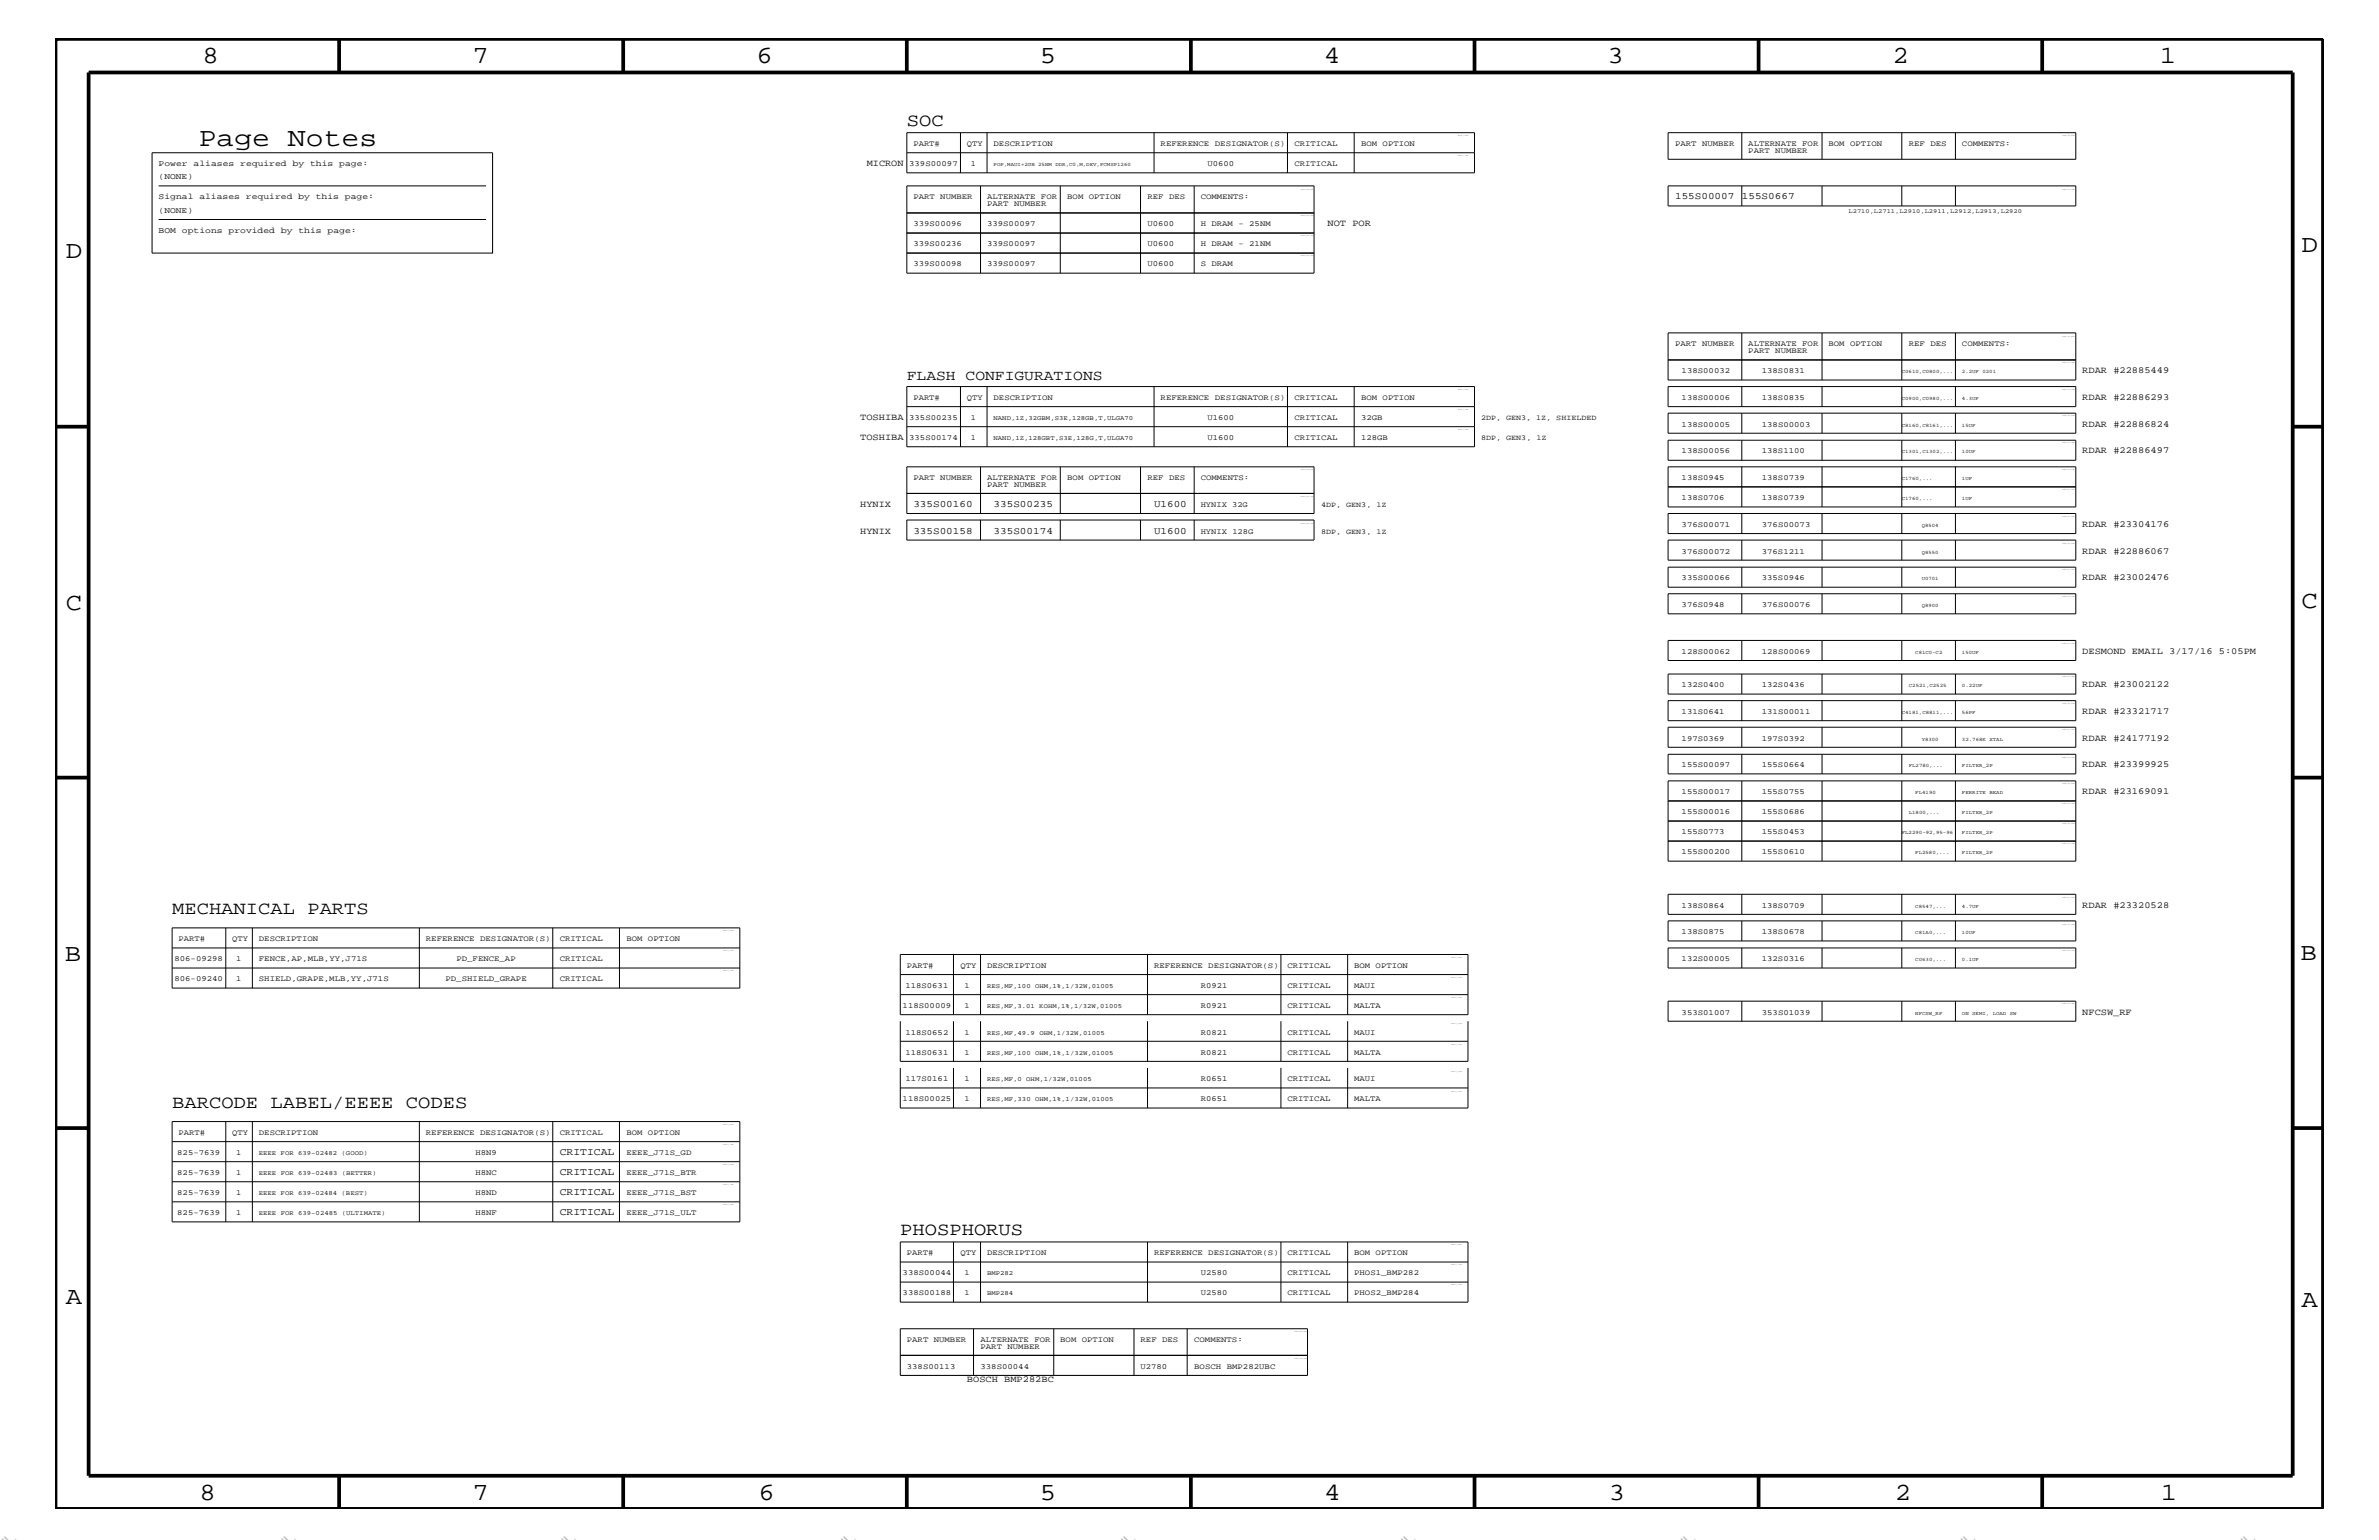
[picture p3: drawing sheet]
<svg xmlns="http://www.w3.org/2000/svg" width="432mm" height="279mm" viewBox="0 0 432 279" stroke-linecap="round" stroke-linejoin="round" font-family="sans-serif">
<defs><g id="words">
<text font-size="4.8" x="36.1" y="26.5">Page Notes</text>
<g font-size="4.5">
<text x="36.7" y="11.5">8</text>
<text x="85.8" y="11.5">7</text>
<text x="137.3" y="11.5">6</text>
<text x="188.7" y="11.5">5</text>
<text x="240.3" y="11.5">4</text>
<text x="291.8" y="11.5">3</text>
<text x="343.5" y="11.5">2</text>
<text x="392" y="11.5">1</text>
<text x="11.9" y="46.8">D</text>
<text x="417.7" y="45.7">D</text>
<text x="11.9" y="110.6">C</text>
<text x="417.7" y="110.3">C</text>
<text x="11.8" y="174.3">B</text>
<text x="417.6" y="174.2">B</text>
<text x="11.9" y="236.7">A</text>
<text x="417.7" y="237.1">A</text>
<text x="36.2" y="272.1">8</text>
<text x="85.8" y="272.1">7</text>
<text x="137.7" y="272.1">6</text>
<text x="188.7" y="272.1">5</text>
<text x="240.4" y="272.1">4</text>
<text x="292" y="272.1">3</text>
<text x="343.9" y="272.1">2</text>
<text x="392.2" y="272.1">1</text>
</g>
<g font-size="3.3">
<text x="164.6" y="22.9">SOC</text>
<text x="31.2" y="165.9">MECHANICAL PARTS</text>
<text x="31.2" y="201">BARCODE LABEL/EEEE CODES</text>
<text x="163.4" y="224.1">PHOSPHORUS</text>
</g>
<g font-size="2.8" fill="#b6b6b4">
<text x="0" y="279.4" transform="rotate(45 0 279.4)">=</text>
<text x="50.8" y="279.4" transform="rotate(45 50.8 279.4)">=</text>
<text x="101.6" y="279.4" transform="rotate(45 101.6 279.4)">=</text>
<text x="152.4" y="279.4" transform="rotate(45 152.4 279.4)">=</text>
<text x="203.2" y="279.4" transform="rotate(45 203.2 279.4)">=</text>
<text x="254" y="279.4" transform="rotate(45 254 279.4)">=</text>
<text x="304.8" y="279.4" transform="rotate(45 304.8 279.4)">=</text>
<text x="355.6" y="279.4" transform="rotate(45 355.6 279.4)">=</text>
<text x="406.4" y="279.4" transform="rotate(45 406.4 279.4)">=</text>
</g>
<text font-size="2.6" x="164.6" y="68.9">FLASH CONFIGURATIONS</text>
<g font-size="1.9">
<text x="101.6" y="209.6">CRITICAL</text>
<text x="101.6" y="213.2">CRITICAL</text>
<text x="101.6" y="220.4">CRITICAL</text>
<text x="101.6" y="216.9">CRITICAL</text>
</g>
<g font-size="1.8">
<text x="304" y="36.2">155S00007</text>
<text x="316.1" y="36.2">155S0667</text>
<text x="165.8" y="92">335S00160</text>
<text x="180.3" y="92">335S00235</text>
<text x="209.5" y="92">U1600</text>
<text x="165.8" y="96.8">335S00158</text>
<text x="180.3" y="96.8">335S00174</text>
<text x="209.5" y="96.8">U1600</text>
</g>
<g font-size="1.7">
<text x="157.3" y="30.2">MICRON</text>
<text x="241" y="41">NOT POR</text>
<text x="378" y="67.7">RDAR #22885449</text>
<text x="156.1" y="76.2">TOSHIBA</text>
<text x="378" y="77.4">RDAR #22886824</text>
<text x="378" y="72.6">RDAR #22886293</text>
<text x="156.1" y="79.9">TOSHIBA</text>
<text x="378" y="82.2">RDAR #22886497</text>
<text x="156.1" y="92">HYNIX</text>
<text x="378" y="95.6">RDAR #23304176</text>
<text x="156.1" y="96.8">HYNIX</text>
<text x="378" y="100.4">RDAR #22886067</text>
<text x="378" y="105.3">RDAR #23002476</text>
<text x="378" y="118.6">DESMOND EMAIL 3/17/16 5:05PM</text>
<text x="378" y="124.7">RDAR #23002122</text>
<text x="378" y="129.6">RDAR #23321717</text>
<text x="378" y="134.4">RDAR #24177192</text>
<text x="378" y="139.2">RDAR #23399925</text>
<text x="378" y="144">RDAR #23169091</text>
<text x="378" y="164.7">RDAR #23320528</text>
<text x="378" y="184.1">NFCSW_RF</text>
<text x="175.5" y="250.7">BOSCH BMP282BC</text>
</g>
<g font-size="1.5">
<text x="28.8" y="30.2">Power aliases required by this page:</text>
<text x="28.8" y="32.5">(NONE)</text>
<text x="28.8" y="36.2">Signal aliases required by this page:</text>
<text x="28.8" y="38.6">(NONE)</text>
<text x="28.8" y="42.3">BOM options provided by this page:</text>
</g>
<g font-size="1.4">
<text x="165.8" y="26.5">PART#</text>
<text x="175.5" y="26.5">QTY</text>
<text x="180.3" y="26.5">DESCRIPTION</text>
<text x="210.7" y="26.5">REFERENCE DESIGNATOR(S)</text>
<text x="234.9" y="26.5">CRITICAL</text>
<text x="247.1" y="26.5">BOM OPTION</text>
<text x="304" y="26.5">PART NUMBER</text>
<text x="317.3" y="27.7">PART NUMBER</text>
<text x="317.3" y="26.5">ALTERNATE FOR</text>
<text x="331.9" y="26.5">BOM OPTION</text>
<text x="346.5" y="26.5">REF DES</text>
<text x="356.1" y="26.5">COMMENTS:</text>
<text x="165" y="30.2">339S00097</text>
<text x="176.2" y="30.2">1</text>
<text x="219.2" y="30.2">U0600</text>
<text x="234.9" y="30.2">CRITICAL</text>
<text x="165.8" y="36.2">PART NUMBER</text>
<text x="165.8" y="41">339S00096</text>
<text x="179.2" y="37.4">PART NUMBER</text>
<text x="179.2" y="41">339S00097</text>
<text x="179.2" y="36.2">ALTERNATE FOR</text>
<text x="193.7" y="36.2">BOM OPTION</text>
<text x="208.3" y="41">U0600</text>
<text x="208.3" y="36.2">REF DES</text>
<text x="217.9" y="41">H DRAM - 25NM</text>
<text x="217.9" y="36.2">COMMENTS:</text>
<text x="165.8" y="44.6">339S00236</text>
<text x="179.2" y="44.6">339S00097</text>
<text x="208.3" y="44.6">U0600</text>
<text x="217.9" y="44.6">H DRAM - 21NM</text>
<text x="165.8" y="48.3">339S00098</text>
<text x="179.2" y="48.3">339S00097</text>
<text x="208.3" y="48.3">U0600</text>
<text x="217.9" y="48.3">S DRAM</text>
<text x="304" y="62.9">PART NUMBER</text>
<text x="317.3" y="64">PART NUMBER</text>
<text x="317.3" y="62.9">ALTERNATE FOR</text>
<text x="331.9" y="62.9">BOM OPTION</text>
<text x="346.5" y="62.9">REF DES</text>
<text x="356.1" y="62.9">COMMENTS:</text>
<text x="305.2" y="67.7">138S00032</text>
<text x="319.8" y="67.7">138S0831</text>
<text x="165" y="76.2">335S00235</text>
<text x="165.8" y="72.6">PART#</text>
<text x="175.5" y="72.6">QTY</text>
<text x="176.2" y="76.2">1</text>
<text x="180.3" y="72.6">DESCRIPTION</text>
<text x="210.7" y="72.6">REFERENCE DESIGNATOR(S)</text>
<text x="219.2" y="76.2">U1600</text>
<text x="234.9" y="72.6">CRITICAL</text>
<text x="234.9" y="76.2">CRITICAL</text>
<text x="247.1" y="72.6">BOM OPTION</text>
<text x="247.1" y="76.2">32GB</text>
<text x="268.8" y="76.2">2DP, GEN3, 1Z, SHIELDED</text>
<text x="305.2" y="77.4">138S00005</text>
<text x="305.2" y="72.6">138S00006</text>
<text x="319.8" y="77.4">138S00003</text>
<text x="319.8" y="72.6">138S0835</text>
<text x="165" y="79.9">335S00174</text>
<text x="176.2" y="79.9">1</text>
<text x="219.2" y="79.9">U1600</text>
<text x="234.9" y="79.9">CRITICAL</text>
<text x="247.1" y="79.9">128GB</text>
<text x="268.8" y="79.9">8DP, GEN3, 1Z</text>
<text x="305.2" y="82.2">138S00056</text>
<text x="319.8" y="82.2">138S1100</text>
<text x="165.8" y="87.1">PART NUMBER</text>
<text x="179.2" y="88.3">PART NUMBER</text>
<text x="179.2" y="87.1">ALTERNATE FOR</text>
<text x="193.7" y="87.1">BOM OPTION</text>
<text x="208.3" y="87.1">REF DES</text>
<text x="217.9" y="87.1">COMMENTS:</text>
<text x="305.2" y="87.1">138S0945</text>
<text x="319.8" y="87.1">138S0739</text>
<text x="217.9" y="92">HYNIX 32G</text>
<text x="239.8" y="92">4DP, GEN3, 1Z</text>
<text x="305.2" y="95.6">376S00071</text>
<text x="305.2" y="90.7">138S0706</text>
<text x="319.8" y="95.6">376S00073</text>
<text x="319.8" y="90.7">138S0739</text>
<text x="217.9" y="96.8">HYNIX 128G</text>
<text x="239.8" y="96.8">8DP, GEN3, 1Z</text>
<text x="305.2" y="100.4">376S00072</text>
<text x="319.8" y="100.4">376S1211</text>
<text x="305.2" y="105.3">335S00066</text>
<text x="319.8" y="105.3">335S0946</text>
<text x="305.2" y="110.2">376S0948</text>
<text x="319.8" y="110.2">376S00076</text>
<text x="305.2" y="118.6">128S00062</text>
<text x="319.8" y="118.6">128S00069</text>
<text x="305.2" y="124.7">132S0400</text>
<text x="319.8" y="124.7">132S0436</text>
<text x="305.2" y="129.6">131S0641</text>
<text x="319.8" y="129.6">131S00011</text>
<text x="305.2" y="134.4">197S0369</text>
<text x="319.8" y="134.4">197S0392</text>
<text x="305.2" y="139.2">155S00097</text>
<text x="319.8" y="139.2">155S0664</text>
<text x="305.2" y="144">155S00017</text>
<text x="305.2" y="147.7">155S00016</text>
<text x="319.8" y="144">155S0755</text>
<text x="319.8" y="147.7">155S0686</text>
<text x="305.2" y="155">155S00200</text>
<text x="305.2" y="151.3">155S0773</text>
<text x="319.8" y="151.3">155S0453</text>
<text x="319.8" y="155">155S0610</text>
<text x="305.2" y="164.7">138S0864</text>
<text x="319.8" y="164.7">138S0709</text>
<text x="32.4" y="170.7">PART#</text>
<text x="42.2" y="170.7">QTY</text>
<text x="47" y="170.7">DESCRIPTION</text>
<text x="77.3" y="170.7">REFERENCE DESIGNATOR(S)</text>
<text x="101.6" y="170.7">CRITICAL</text>
<text x="113.7" y="170.7">BOM OPTION</text>
<text x="305.2" y="169.5">138S0875</text>
<text x="319.8" y="169.5">138S0678</text>
<text x="31.7" y="174.4">806-09298</text>
<text x="31.7" y="178">806-09240</text>
<text x="42.9" y="174.4">1</text>
<text x="42.9" y="178">1</text>
<text x="47" y="174.4">FENCE,AP,MLB,YY,J71S</text>
<text x="47" y="178">SHIELD,GRAPE,MLB,YY,J71S</text>
<text x="80.9" y="178">PD_SHIELD_GRAPE</text>
<text x="82.8" y="174.4">PD_FENCE_AP</text>
<text x="101.6" y="174.4">CRITICAL</text>
<text x="101.6" y="178">CRITICAL</text>
<text x="164.3" y="179.3">118S0631</text>
<text x="164.6" y="175.6">PART#</text>
<text x="174.3" y="175.6">QTY</text>
<text x="175" y="179.3">1</text>
<text x="179.2" y="175.6">DESCRIPTION</text>
<text x="209.5" y="175.6">REFERENCE DESIGNATOR(S)</text>
<text x="218" y="179.3">R0921</text>
<text x="233.7" y="175.6">CRITICAL</text>
<text x="233.7" y="179.3">CRITICAL</text>
<text x="245.8" y="179.3">MAUI</text>
<text x="245.8" y="175.6">BOM OPTION</text>
<text x="305.2" y="174.4">132S00005</text>
<text x="319.8" y="174.4">132S0316</text>
<text x="163.8" y="182.9">118S00009</text>
<text x="175" y="182.9">1</text>
<text x="218" y="182.9">R0921</text>
<text x="233.7" y="182.9">CRITICAL</text>
<text x="245.8" y="182.9">MALTA</text>
<text x="305.2" y="184.1">353S01007</text>
<text x="319.8" y="184.1">353S01039</text>
<text x="164.3" y="191.4">118S0631</text>
<text x="164.3" y="187.7">118S0652</text>
<text x="175" y="191.4">1</text>
<text x="175" y="187.7">1</text>
<text x="218" y="191.4">R0821</text>
<text x="218" y="187.7">R0821</text>
<text x="233.7" y="191.4">CRITICAL</text>
<text x="233.7" y="187.7">CRITICAL</text>
<text x="245.8" y="187.7">MAUI</text>
<text x="245.8" y="191.4">MALTA</text>
<text x="164.3" y="196.2">117S0161</text>
<text x="175" y="196.2">1</text>
<text x="218" y="196.2">R0651</text>
<text x="233.7" y="196.2">CRITICAL</text>
<text x="245.8" y="196.2">MAUI</text>
<text x="163.8" y="199.8">118S00025</text>
<text x="175" y="199.8">1</text>
<text x="218" y="199.8">R0651</text>
<text x="233.7" y="199.8">CRITICAL</text>
<text x="245.8" y="199.8">MALTA</text>
<text x="32.2" y="209.6">825-7639</text>
<text x="32.4" y="205.9">PART#</text>
<text x="42.2" y="205.9">QTY</text>
<text x="42.9" y="209.6">1</text>
<text x="47" y="205.9">DESCRIPTION</text>
<text x="77.3" y="205.9">REFERENCE DESIGNATOR(S)</text>
<text x="86.3" y="209.6">H8N9</text>
<text x="101.6" y="205.9">CRITICAL</text>
<text x="113.7" y="205.9">BOM OPTION</text>
<text x="113.7" y="209.6">EEEE_J71S_GD</text>
<text x="32.2" y="213.2">825-7639</text>
<text x="42.9" y="213.2">1</text>
<text x="86.3" y="213.2">H8NC</text>
<text x="113.7" y="213.2">EEEE_J71S_BTR</text>
<text x="32.2" y="220.4">825-7639</text>
<text x="32.2" y="216.9">825-7639</text>
<text x="42.9" y="220.4">1</text>
<text x="42.9" y="216.9">1</text>
<text x="86.3" y="220.4">H8NF</text>
<text x="86.3" y="216.9">H8ND</text>
<text x="113.7" y="220.4">EEEE_J71S_ULT</text>
<text x="113.7" y="216.9">EEEE_J71S_BST</text>
<text x="164.6" y="227.7">PART#</text>
<text x="174.3" y="227.7">QTY</text>
<text x="179.2" y="227.7">DESCRIPTION</text>
<text x="209.5" y="227.7">REFERENCE DESIGNATOR(S)</text>
<text x="233.7" y="227.7">CRITICAL</text>
<text x="245.8" y="227.7">BOM OPTION</text>
<text x="163.8" y="231.3">338S00044</text>
<text x="175" y="231.3">1</text>
<text x="218" y="231.3">U2580</text>
<text x="233.7" y="231.3">CRITICAL</text>
<text x="245.8" y="231.3">PHOS1_BMP282</text>
<text x="163.8" y="235">338S00188</text>
<text x="175" y="235">1</text>
<text x="218" y="235">U2580</text>
<text x="233.7" y="235">CRITICAL</text>
<text x="245.8" y="235">PHOS2_BMP284</text>
<text x="164.6" y="243.5">PART NUMBER</text>
<text x="178" y="244.7">PART NUMBER</text>
<text x="178" y="243.5">ALTERNATE FOR</text>
<text x="192.4" y="243.5">BOM OPTION</text>
<text x="207" y="243.5">REF DES</text>
<text x="216.7" y="243.5">COMMENTS:</text>
<text x="164.6" y="248.4">338S00113</text>
<text x="178" y="248.4">338S00044</text>
<text x="207" y="248.4">U2780</text>
<text x="216.7" y="248.4">BOSCH BMP282UBC</text>
</g>
<g font-size="1.2">
<text x="180.3" y="76.2">NAND,1Z,32GBM,S3E,128GB,T,ULGA70</text>
<text x="180.3" y="79.9">NAND,1Z,128GBT,S3E,128G,T,ULGA70</text>
<text x="179.2" y="179.3">RES,MF,100 OHM,1%,1/32W,01005</text>
<text x="179.2" y="182.9">RES,MF,3.01 KOHM,1%,1/32W,01005</text>
<text x="179.2" y="191.4">RES,MF,100 OHM,1%,1/32W,01005</text>
<text x="179.2" y="187.7">RES,MF,49.9 OHM,1/32W,01005</text>
<text x="179.2" y="196.2">RES,MF,0 OHM,1/32W,01005</text>
<text x="179.2" y="199.8">RES,MF,330 OHM,1%,1/32W,01005</text>
<text x="47" y="209.6">EEEE FOR 639-02482 (GOOD)</text>
<text x="47" y="213.2">EEEE FOR 639-02483 (BETTER)</text>
<text x="47" y="216.9">EEEE FOR 639-02484 (BEST)</text>
<text x="47" y="220.4">EEEE FOR 639-02485 (ULTIMATE)</text>
<text x="179.2" y="231.3">BMP282</text>
<text x="179.2" y="235">BMP284</text>
</g>
<text font-size="1.1" x="335.5" y="38.6">L2710,L2711,L2910,L2911,L2912,L2913,L2920</text>
<g font-size=".9">
<text x="180.3" y="30.2">POP,MAUI+2GB 25NM DDR,C0,M,DEV,FCMSP1260</text>
<text x="345.2" y="67.7">C0610,C0800,...</text>
<text x="356.1" y="67.7">2.2UF 0201</text>
<text x="345.2" y="77.4">C8160,C8161,...</text>
<text x="345.2" y="72.6">C0900,C0980,...</text>
<text x="356.1" y="72.6">4.3UF</text>
<text x="356.1" y="77.4">15UF</text>
<text x="345.2" y="82.2">C1301,C1302,...</text>
<text x="356.1" y="82.2">10UF</text>
<text x="345.2" y="87.1">C1760,...</text>
<text x="356.1" y="87.1">1UF</text>
<text x="345.2" y="90.7">C1760,...</text>
<text x="348.8" y="95.6">Q8504</text>
<text x="356.1" y="90.7">1UF</text>
<text x="348.8" y="100.4">Q8550</text>
<text x="348.8" y="105.3">U0701</text>
<text x="348.8" y="110.2">Q8900</text>
<text x="347.6" y="118.6">C81C0-C2</text>
<text x="356.1" y="118.6">150UF</text>
<text x="346.5" y="124.7">C2521,C2525</text>
<text x="356.1" y="124.7">0.22UF</text>
<text x="345.2" y="129.6">C4181,C8811,...</text>
<text x="356.1" y="129.6">56PF</text>
<text x="348.8" y="134.4">Y8300</text>
<text x="356.1" y="134.4">32.768K XTAL</text>
<text x="346.5" y="139.2">FL2780,...</text>
<text x="356.1" y="139.2">FILTER_2P</text>
<text x="346.5" y="147.7">L1800,...</text>
<text x="347.6" y="144">FL4190</text>
<text x="356.1" y="147.7">FILTER_2P</text>
<text x="356.1" y="144">FERRITE BEAD</text>
<text x="345.2" y="151.3">FL2290-92,95-96</text>
<text x="347.6" y="155">FL2580,...</text>
<text x="356.1" y="151.3">FILTER_2P</text>
<text x="356.1" y="155">FILTER_2P</text>
<text x="347.6" y="164.7">C8547,...</text>
<text x="356.1" y="164.7">4.7UF</text>
<text x="347.6" y="169.5">C81A0,...</text>
<text x="356.1" y="169.5">10UF</text>
<text x="347.6" y="174.4">C0630,...</text>
<text x="356.1" y="174.4">0.1UF</text>
<text x="347.6" y="184.1">NFCSW_RF</text>
<text x="356.1" y="184.1">ON SEMI, LOAD SW</text>
</g>
</g></defs>
<g fill="none" stroke="#000" stroke-width=".18">
<path d="M27.6 27.7h61.8v18.2h-61.8zM28.8 33.7h59.4M28.8 39.8h59.4M164.6 24.1h103v7.3h-103zM164.6 33.7h73.9v15.9h-73.9zM164.6 38.6h73.9M164.6 27.7h103M174.3 24.1v7.3M178 33.7v15.9M179.2 24.1v7.3M192.4 33.7v15.9M207 33.7v15.9"/>
<path d="M209.5 24.1v7.3M216.7 33.7v15.9M233.7 24.1v7.3M245.8 24.1v7.3M302.8 24.1h74v4.8h-74zM302.8 33.7h74v3.7h-74zM316.1 24.1v4.8M316.1 33.7v3.7M330.7 24.1v4.8M330.7 33.7v3.7M345.2 24.1v4.8M345.2 33.7v3.7"/>
<path d="M354.9 24.1v4.8M354.9 33.7v3.7M164.6 42.3h73.9M164.6 45.9h73.9M164.6 70.1h103v11h-103zM164.6 73.8h103M164.6 77.4h103M174.3 70.1v11M179.2 70.1v11M209.5 70.1v11M233.7 70.1v11M245.8 70.1v11"/>
<path d="M302.8 70.1h74v3.7h-74zM302.8 60.4h74v8.5h-74zM302.8 75h74v3.6h-74zM302.8 79.9h74v3.6h-74zM302.8 65.3h74M316.1 60.4v8.5M316.1 70.1v3.7M316.1 75v3.6M316.1 79.9v3.6M330.7 60.4v8.5M330.7 70.1v3.7M330.7 75v3.6"/>
<path d="M330.7 79.9v3.6M345.2 60.4v8.5M345.2 70.1v3.7M345.2 75v3.6M345.2 79.9v3.6M354.9 60.4v8.5M354.9 70.1v3.7M354.9 75v3.6M354.9 79.9v3.6M164.6 89.5h73.9M164.6 84.7h73.9v8.5h-73.9zM164.6 94.3h73.9v3.7h-73.9z"/>
<path d="M178 84.7v8.5M178 94.3v3.7M192.4 84.7v8.5M192.4 94.3v3.7M207 84.7v8.5M207 94.3v3.7M216.7 84.7v8.5M216.7 94.3v3.7M302.8 84.7h74v7.3h-74zM302.8 93.2h74v3.6h-74zM302.8 98h74v3.6h-74zM302.8 88.3h74"/>
<path d="M316.1 84.7v7.3M316.1 93.2v3.6M316.1 98v3.6M330.7 84.7v7.3M330.7 93.2v3.6M330.7 98v3.6M345.2 84.7v7.3M345.2 93.2v3.6M345.2 98v3.6M354.9 84.7v7.3M354.9 93.2v3.6M354.9 98v3.6"/>
<path d="M302.8 102.9h74v3.6h-74zM302.8 107.7h74v3.7h-74zM302.8 116.2h74v3.6h-74zM316.1 102.9v3.6M316.1 107.7v3.7M316.1 116.2v3.6M330.7 102.9v3.6M330.7 107.7v3.7M330.7 116.2v3.6M345.2 102.9v3.6M345.2 107.7v3.7M345.2 116.2v3.6"/>
<path d="M354.9 102.9v3.6M354.9 107.7v3.7M354.9 116.2v3.6M302.8 122.3h74v3.6h-74zM302.8 127.1h74v3.7h-74zM302.8 131.9h74v3.7h-74zM302.8 136.8h74v3.6h-74zM316.1 122.3v3.6M316.1 127.1v3.7M316.1 131.9v3.7M316.1 136.8v3.6M330.7 122.3v3.6"/>
<path d="M330.7 127.1v3.7M330.7 131.9v3.7M330.7 136.8v3.6M345.2 122.3v3.6M345.2 127.1v3.7M345.2 131.9v3.7M345.2 136.8v3.6M354.9 122.3v3.6M354.9 127.1v3.7M354.9 131.9v3.7M354.9 136.8v3.6M302.8 141.7h74v14.5h-74z"/>
<path d="M302.8 152.6h74M302.8 149h74M302.8 145.3h74M316.1 141.7v14.5M330.7 141.7v14.5M345.2 141.7v14.5M354.9 141.7v14.5M31.2 175.6h103.1M31.2 172h103.1M31.2 168.3h103.1v11h-103.1zM41 168.3v11M45.8 168.3v11"/>
<path d="M76.1 168.3v11M100.3 168.3v11M112.4 168.3v11M163.4 173.2h103v10.9h-103zM163.4 176.8h103M173.1 173.2v10.9M178 173.2v10.9M208.3 173.2v10.9M232.5 173.2v10.9M244.6 173.2v10.9M302.8 162.2h74v3.7h-74zM302.8 167.1h74v3.6h-74z"/>
<path d="M302.8 172h74v3.6h-74zM316.1 162.2v3.7M316.1 167.1v3.6M316.1 172v3.6M330.7 162.2v3.7M330.7 167.1v3.6M330.7 172v3.6M345.2 162.2v3.7M345.2 167.1v3.6M345.2 172v3.6M354.9 162.2v3.7M354.9 167.1v3.6"/>
<path d="M354.9 172v3.6M163.4 185.3v7.3h103v-7.3M163.4 193.7v7.3h103v-7.3M163.4 180.5h103M163.4 188.9h103M163.4 197.4h103M173.1 185.3v7.3M173.1 193.7v7.3M178 185.3v7.3M178 193.7v7.3M208.3 185.3v7.3M208.3 193.7v7.3"/>
<path d="M232.5 185.3v7.3M232.5 193.7v7.3M244.6 185.3v7.3M244.6 193.7v7.3M302.8 181.6h74v3.7h-74zM316.1 181.6v3.7M330.7 181.6v3.7M345.2 181.6v3.7M354.9 181.6v3.7M31.2 203.5h103.1v18.2h-103.1zM31.2 207.1h103.1M31.2 210.8h103.1"/>
<path d="M31.2 218h103.1M31.2 214.4h103.1M41 203.5v18.2M45.8 203.5v18.2M76.1 203.5v18.2M100.3 203.5v18.2M112.4 203.5v18.2M163.4 225.3h103v10.9h-103zM163.4 229h103M163.4 232.6h103M173.1 225.3v10.9M178 225.3v10.9"/>
<path d="M208.3 225.3v10.9M232.5 225.3v10.9M244.6 225.3v10.9M163.4 241.1h73.9v8.4h-73.9zM163.4 245.9h73.9M176.7 241.1v8.4M191.3 241.1v8.4M205.8 241.1v8.4M215.5 241.1v8.4"/>
</g>
<g fill="none" stroke="#000" stroke-width=".68" stroke-linecap="butt">
<path d="M10.1 7.1h411.5v266.7h-411.5zM16.1 13.2h400v254.5h-400zM61.6 7.1v6.1M113.1 7.1v6.1M164.6 7.1v6.1M216.2 7.1v6.1M267.6 7.1v6.1M319.2 7.1v6.1M370.7 7.1v6.1M10.1 77.4h6M416.1 77.4h5.5M10.1 141.1h6"/>
<path d="M416.1 141.1h5.5M10.1 204.7h6M416.1 204.7h5.5M61.6 267.7v6.1M113.1 267.7v6.1M164.6 267.7v6.1M216.2 268v5.8M267.6 267.7v6.1M319.2 267.7v6.1M370.7 267.7v6.1"/>
</g>
<use href="#words"/>
</svg>
